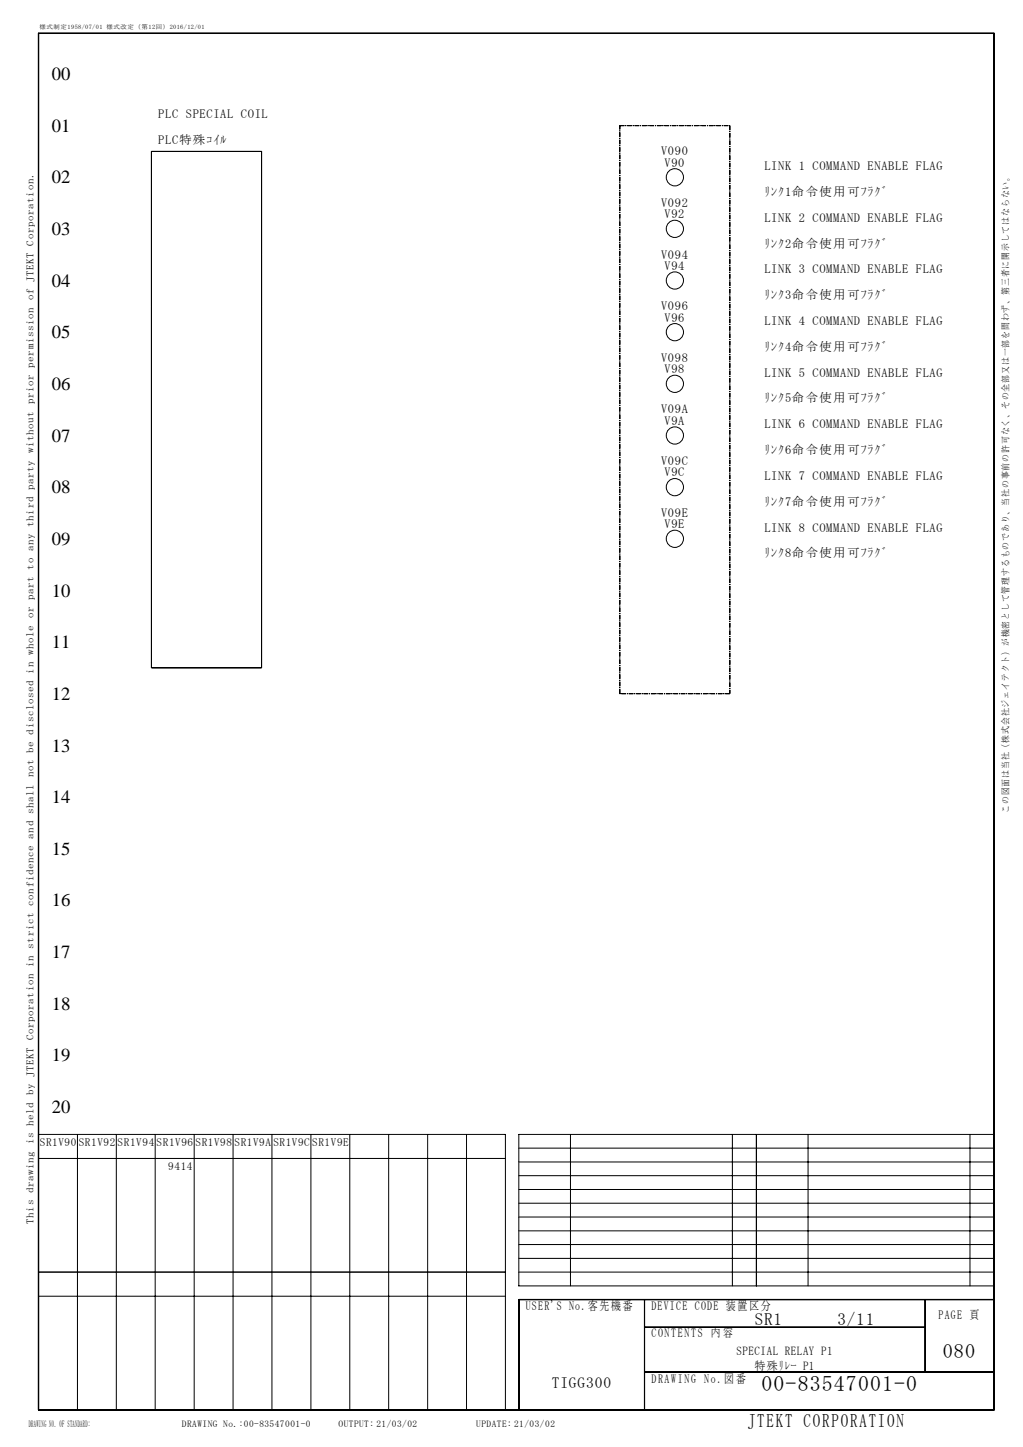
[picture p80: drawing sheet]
<svg xmlns="http://www.w3.org/2000/svg" width="210mm" height="297mm" viewBox="0 0 210 297" stroke-linecap="round" stroke-linejoin="round" font-family="sans-serif">
<defs><g id="words">
<text font-size="4.5" x="156.3" y="285.6">00-83547001-0</text>
<text font-size="4.2" x="193.5" y="278.8">080</text>
<text font-size="3.9" x="153.5" y="292.9">JTEKT CORPORATION</text>
<g font-size="3.8">
<text x="10.7" y="16.4">00</text>
<text x="10.7" y="27.1">01</text>
<text x="10.7" y="37.7">02</text>
<text x="10.7" y="48.3">03</text>
<text x="10.7" y="58.9">04</text>
<text x="10.7" y="69.5">05</text>
<text x="10.7" y="80.1">06</text>
<text x="10.7" y="90.7">07</text>
<text x="10.7" y="101.3">08</text>
<text x="10.7" y="111.9">09</text>
<text x="10.7" y="122.5">10</text>
<text x="10.7" y="133.1">11</text>
<text x="10.7" y="143.7">12</text>
<text x="10.7" y="154.3">13</text>
<text x="10.7" y="164.9">14</text>
<text x="10.7" y="175.5">15</text>
<text x="10.7" y="186.1">16</text>
<text x="10.7" y="196.7">17</text>
<text x="10.7" y="207.3">18</text>
<text x="10.7" y="217.9">19</text>
<text x="10.7" y="228.5">20</text>
</g>
<g font-size="3.5">
<text x="154.9" y="272">SR1</text>
<text x="171.9" y="272">3/11</text>
</g>
<text font-size="3.2" x="113.3" y="285">TIGG300</text>
<g font-size="2.6">
<text x="32.5" y="24.3">PLC SPECIAL COIL</text>
<text x="32.5" y="29.6">PLC特殊ｺｲﾙ</text>
<text x="135.7" y="31.9">V090</text>
<text x="136.4" y="34.2">V90</text>
<text x="156.9" y="34.9">LINK 1 COMMAND ENABLE FLAG</text>
<text x="156.9" y="40.2">ﾘﾝｸ1命令使用可ﾌﾗｸﾞ</text>
<text x="135.7" y="42.5">V092</text>
<text x="136.4" y="44.8">V92</text>
<text x="156.9" y="45.5">LINK 2 COMMAND ENABLE FLAG</text>
<text x="135.7" y="53.1">V094</text>
<text x="156.9" y="50.8">ﾘﾝｸ2命令使用可ﾌﾗｸﾞ</text>
<text x="136.4" y="55.4">V94</text>
<text x="156.9" y="56.1">LINK 3 COMMAND ENABLE FLAG</text>
<text x="135.7" y="63.7">V096</text>
<text x="156.9" y="61.4">ﾘﾝｸ3命令使用可ﾌﾗｸﾞ</text>
<text x="136.4" y="66">V96</text>
<text x="156.9" y="66.7">LINK 4 COMMAND ENABLE FLAG</text>
<text x="135.7" y="74.3">V098</text>
<text x="136.4" y="76.6">V98</text>
<text x="156.9" y="72">ﾘﾝｸ4命令使用可ﾌﾗｸﾞ</text>
<text x="156.9" y="77.3">LINK 5 COMMAND ENABLE FLAG</text>
<text x="156.9" y="82.6">ﾘﾝｸ5命令使用可ﾌﾗｸﾞ</text>
<text x="135.7" y="84.9">V09A</text>
<text x="136.4" y="87.2">V9A</text>
<text x="156.9" y="87.9">LINK 6 COMMAND ENABLE FLAG</text>
<text x="135.7" y="95.5">V09C</text>
<text x="156.9" y="93.2">ﾘﾝｸ6命令使用可ﾌﾗｸﾞ</text>
<text x="136.4" y="97.8">V9C</text>
<text x="156.9" y="98.5">LINK 7 COMMAND ENABLE FLAG</text>
<text x="135.7" y="106.1">V09E</text>
<text x="156.9" y="103.8">ﾘﾝｸ7命令使用可ﾌﾗｸﾞ</text>
<text x="136.4" y="108.4">V9E</text>
<text x="156.9" y="109.1">LINK 8 COMMAND ENABLE FLAG</text>
<text x="156.9" y="114.4">ﾘﾝｸ8命令使用可ﾌﾗｸﾞ</text>
<text x="107.9" y="268.9">USER'S No.客先機番</text>
<text x="133.7" y="268.9">DEVICE CODE 装置区分</text>
<text x="133.7" y="274.5">CONTENTS 内 容</text>
<text x="192.7" y="270.7">PAGE 頁</text>
<text x="133.7" y="283.8">DRAWING No.図 番</text>
</g>
<g font-size="2.5">
<text x="151.2" y="278.1">SPECIAL RELAY P1</text>
<text x="154.9" y="281.3">特殊ﾘﾚｰ P1</text>
</g>
<g font-size="2.3">
<text x="8.2" y="235.2">SR1V90 SR1V92 SR1V94 SR1V96</text>
<text x="40.1" y="235.2">SR1V98 SR1V9A SR1V9C SR1V9E</text>
<text x="34.5" y="240.2">9414</text>
</g>
<text font-size="2.1" x="6.9" y="251.2" transform="rotate(-90 6.9 251.2)">This drawing is held by JTEKT Corporation in strict confidence and shall not be disclosed in whole or part to any third party without prior permission of JTEKT Corporation.</text>
<g font-size="1.9">
<text x="207.1" y="166.9" transform="rotate(-90 207.1 166.9)">この図面は当社（株式会社ジェイテクト）が機密として管理するものであり、当社の事前の許可なく、その全部又は一部を問わず、第三者に開示してはならない。</text>
<text x="5.9" y="293">DRAWING NO. OF STANDARD:</text>
<text x="37.3" y="293">DRAWING No.:00-83547001-0</text>
<text x="69.5" y="293">OUTPUT: 21/03/02</text>
<text x="97.8" y="293">UPDATE: 21/03/02</text>
</g>
<text font-size="1.3" x="8.1" y="6">様式制定1958/07/01 様式改定（第12回）2016/12/01</text>
</g></defs>
<g fill="none" stroke="#000" stroke-width=".21">
<path d="M7.9 6.8v282.6M7.9 6.8h196.1v282.6h-196.1zM7.9 6.9h196.1M204.1 6.8v282.6M31.1 31.1h22.6v106h-22.6zM31.1 137.1h22.6M7.9 232.9h95.8v56.5M7.9 237.8h95.8M15.9 232.9v56.5M23.9 232.9v56.5M31.9 232.9v56.5M39.9 232.9v56.5"/>
<path d="M47.8 232.9v56.5M55.8 232.9v56.5M63.8 232.9v56.5M71.8 232.9v56.5M79.8 232.9v56.5M87.8 232.9v56.5M95.8 232.9v56.5M106.5 238.5h97.5M106.5 235.7h97.5M117.1 232.9v31.1M150.3 232.9v31.1M155.3 232.9v31.1"/>
<path d="M165.9 232.9v31.1M199.1 232.9v31.1M204 232.9h-97.5v31.1h97.5M106.5 258.3h97.5M106.5 255.5h97.5M106.5 252.7h97.5M106.5 249.8h97.5M106.5 247h97.5M106.5 244.2h97.5M106.5 241.3h97.5M7.9 261.1h95.8M7.9 266.1h95.8"/>
<path d="M106.5 261.1h97.5M106.5 266.7h97.5M106.5 266.8v22.6M132.3 266.8v22.6M132.3 272.5h57.6M132.3 272.4h57.6M189.9 266.8v14.8M204 266.8h-97.5v22.6M7.9 289.5h196.1M132.3 281.6h71.7"/>
<circle cx="138.5" cy="36.4" r="1.77"/>
<circle cx="138.5" cy="57.6" r="1.77"/>
<circle cx="138.5" cy="47" r="1.77"/>
<circle cx="138.5" cy="78.8" r="1.77"/>
<circle cx="138.5" cy="68.2" r="1.77"/>
<circle cx="138.5" cy="89.4" r="1.77"/>
<circle cx="138.5" cy="100" r="1.77"/>
<circle cx="138.5" cy="110.6" r="1.77"/>
</g>
<path d="M127.2 25.8h22.6M149.8 25.8v116.6M127.2 142.4v-116.6M149.8 142.4h-22.6" fill="none" stroke="#000" stroke-width=".21" stroke-dasharray="1 .2 .2 .2" stroke-linecap="butt"/>
<use href="#words"/>
</svg>
